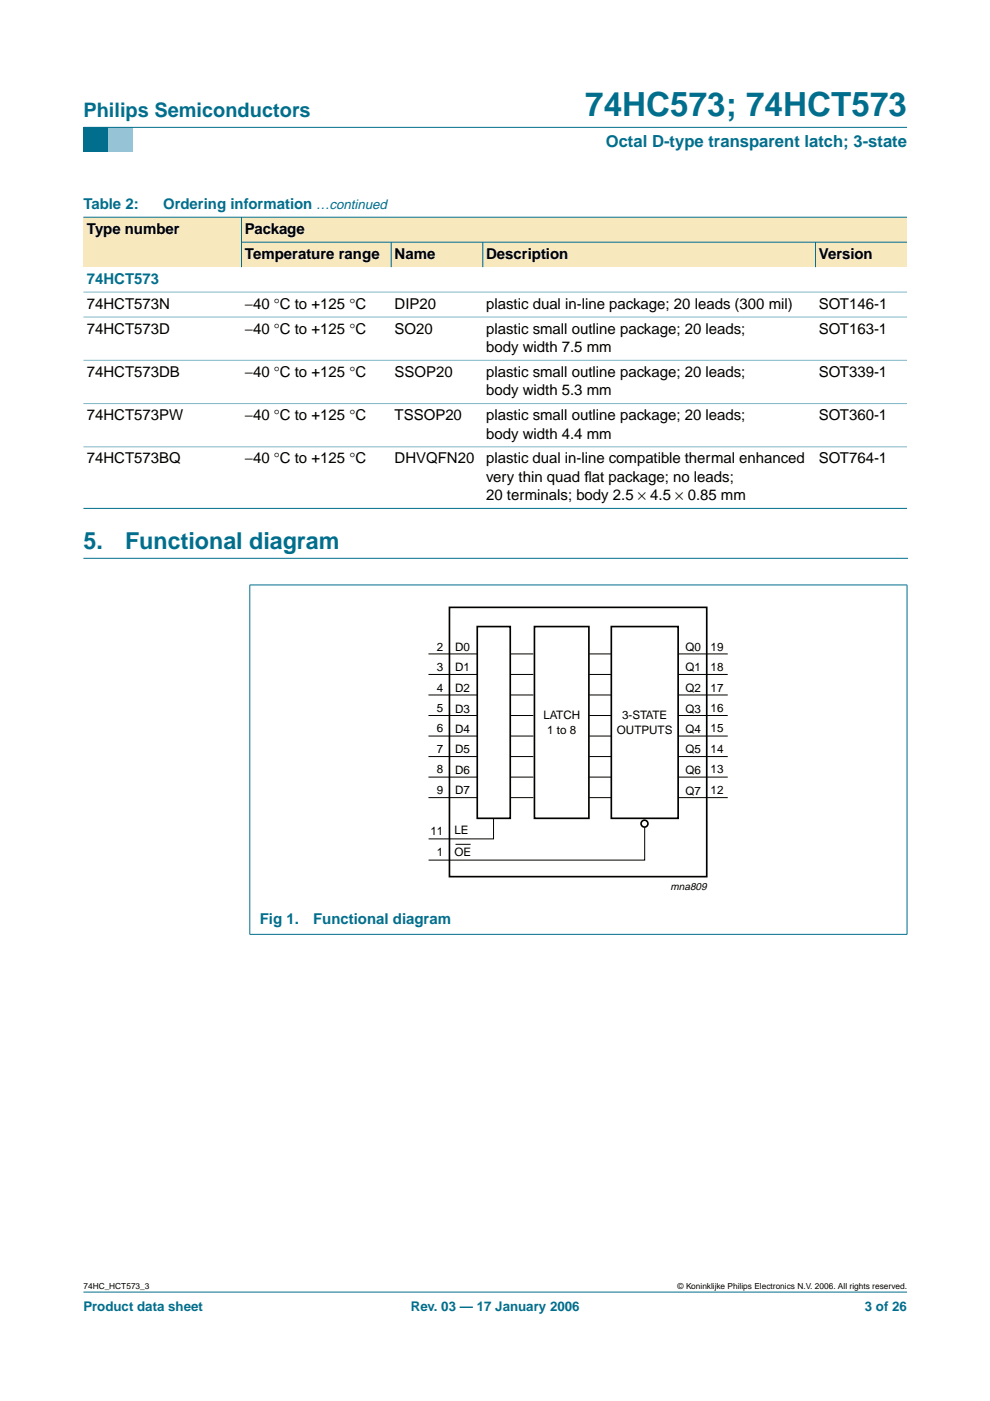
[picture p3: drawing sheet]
<svg xmlns="http://www.w3.org/2000/svg" width="210mm" height="297mm" viewBox="0 0 210 297" stroke-linecap="round" stroke-linejoin="round" font-family="sans-serif">
<defs><g id="words">
<text font-size="7.1" fill="#006e8c" x="124.1" y="24.7">74HC573; 74HCT573</text>
<g font-size="4.9" fill="#006e8c">
<text x="17.7" y="116.4">5.</text>
<text x="26.5" y="116.4">Functional diagram</text>
</g>
<text font-size="4.2" fill="#006e8c" x="17.7" y="24.9">Philips Semiconductors</text>
<text font-size="3.5" fill="#006e8c" x="128.4" y="31.1">Octal D-type transparent latch; 3-state</text>
<g font-size="3.2" fill="#006e8c">
<text x="17.7" y="44.3">Table 2:</text>
<text x="34.6" y="44.3">Ordering information …continued</text>
<text x="18.4" y="60.2">74HCT573</text>
<text x="55.1" y="196">Fig 1.</text>
<text x="66.4" y="196">Functional diagram</text>
</g>
<g font-size="3.2">
<text x="18.4" y="49.6">Type number</text>
<text x="51.9" y="49.6">Package</text>
<text x="51.9" y="54.9">Temperature range</text>
<text x="83.7" y="54.9">Name</text>
<text x="103.1" y="54.9">Description</text>
<text x="173.6" y="54.9">Version</text>
<text x="18.4" y="65.5">74HCT573N</text>
<text x="51.9" y="65.5">−40 °C to +125 °C</text>
<text x="83.7" y="65.5">DIP20</text>
<text x="103.1" y="65.5">plastic dual in-line package; 20 leads (300 mil)</text>
<text x="173.6" y="65.5">SOT146-1</text>
<text x="18.4" y="70.7">74HCT573D</text>
<text x="51.9" y="70.7">−40 °C to +125 °C</text>
<text x="83.7" y="70.7">SO20</text>
<text x="103.1" y="70.7">plastic small outline package; 20 leads;</text>
<text x="173.6" y="70.7">SOT163-1</text>
<text x="103.1" y="74.6">body width 7.5 mm</text>
<text x="18.4" y="79.9">74HCT573DB</text>
<text x="51.9" y="79.9">−40 °C to +125 °C</text>
<text x="83.7" y="79.9">SSOP20</text>
<text x="103.1" y="79.9">plastic small outline package; 20 leads;</text>
<text x="103.1" y="83.8">body width 5.3 mm</text>
<text x="173.6" y="79.9">SOT339-1</text>
<text x="18.4" y="89.1">74HCT573PW</text>
<text x="51.9" y="89.1">−40 °C to +125 °C</text>
<text x="83.7" y="89.1">TSSOP20</text>
<text x="103.1" y="89.1">plastic small outline package; 20 leads;</text>
<text x="173.6" y="89.1">SOT360-1</text>
<text x="103.1" y="93">body width 4.4 mm</text>
<text x="18.4" y="98.3">74HCT573BQ</text>
<text x="51.9" y="98.3">−40 °C to +125 °C</text>
<text x="83.7" y="98.3">DHVQFN20</text>
<text x="103.1" y="98.3">plastic dual in-line compatible thermal enhanced</text>
<text x="173.6" y="98.3">SOT764-1</text>
<text x="103.1" y="102.1">very thin quad f</text>
<text x="103.1" y="106">20 terminals; body 2.5 × 4.5 × 0.85 mm</text>
<text x="123.9" y="102.1">lat package; no leads;</text>
</g>
<g font-size="2.8" fill="#006e8c">
<text x="17.7" y="278">Product data sheet</text>
<text x="87.1" y="278">Rev. 03 — 17 January 2006</text>
<text x="183.4" y="278">3 of 26</text>
</g>
<g font-size="2.5">
<text x="92.6" y="138">2</text>
<text x="150.7" y="138">19</text>
<text x="92.6" y="142.3">3</text>
<text x="96.5" y="138">D0</text>
<text x="96.5" y="142.3">D1</text>
<text x="145.3" y="138.1">Q0</text>
<text x="145.3" y="142.3">Q1</text>
<text x="150.7" y="142.3">18</text>
<text x="92.6" y="146.6">4</text>
<text x="96.5" y="146.7">D2</text>
<text x="145.3" y="146.7">Q2</text>
<text x="150.7" y="146.6">17</text>
<text x="92.6" y="155.3">6</text>
<text x="92.6" y="151">5</text>
<text x="96.5" y="151.1">D3</text>
<text x="96.5" y="155.5">D4</text>
<text x="115.2" y="152.5">LATCH</text>
<text x="116" y="155.5">1 to 8</text>
<text x="130.8" y="155.5">OUTPUTS</text>
<text x="131.9" y="152.5">3-STATE</text>
<text x="145.3" y="151.1">Q3</text>
<text x="145.3" y="155.5">Q4</text>
<text x="150.7" y="155.3">15</text>
<text x="150.7" y="151">16</text>
<text x="92.6" y="159.6">7</text>
<text x="96.5" y="159.6">D5</text>
<text x="145.3" y="159.7">Q5</text>
<text x="150.7" y="159.6">14</text>
<text x="92.6" y="164">8</text>
<text x="96.5" y="164">D6</text>
<text x="145.3" y="164.1">Q6</text>
<text x="150.7" y="164">13</text>
<text x="92.6" y="168.3">9</text>
<text x="96.5" y="168.4">D7</text>
<text x="145.3" y="168.5">Q7</text>
<text x="150.7" y="168.3">12</text>
<text x="91.2" y="177">11</text>
<text x="96.4" y="176.9">LE</text>
<text x="92.6" y="181.5">1</text>
<text x="96.4" y="181.4">OE</text>
</g>
<text font-size="2.2" x="142.2" y="188.7">mna809</text>
<g font-size="1.8">
<text x="17.7" y="273.4">74HC_HCT573_3</text>
<text x="143.7" y="273.4">© Koninklijke Philips Electronics N.V. 2006. All rights reserved.</text>
</g>
</g></defs>
<path d="M17.7 273.9h174.6z" fill="#006e8c" stroke="#006e8c" stroke-width=".21"/>
<path d="M17.7 27h5.3v5.3h-5.3z" fill-rule="evenodd" fill="#006e8c"/>
<path d="M23 27h5.3v5.3h-5.3z" fill-rule="evenodd" fill="#96c4d6"/>
<path d="M17.7 27h174.6z" fill="#006e8c" stroke="#006e8c" stroke-width=".21"/>
<path d="M17.7 118.4h174.7" fill="none" stroke="#006e8c" stroke-width=".21"/>
<g fill="#f7e8bd">
<path d="M17.7 46.1h33.5v10.5h-33.5z" fill-rule="evenodd"/>
<path d="M51.2 46.1h141.1v5.2h-141.1z" fill-rule="evenodd"/>
<path d="M51.2 51.3h31.8v5.3h-31.8z" fill-rule="evenodd"/>
<path d="M83 51.3h19.4v5.3h-19.4z" fill-rule="evenodd"/>
<path d="M102.4 51.3h70.5v5.3h-70.5z" fill-rule="evenodd"/>
<path d="M172.9 51.3h19.4v5.3h-19.4z" fill-rule="evenodd"/>
</g>
<g fill="#006e8c" stroke="#006e8c" stroke-width=".21">
<path d="M51.2 46v10.6z"/>
<path d="M83 51.3v5.3z"/>
<path d="M102.4 51.3v5.3z"/>
<path d="M172.9 51.3v5.3z"/>
<path d="M17.7 46.1h174.6z"/>
<path d="M51.2 51.3h141.1z"/>
<path d="M17.7 107.8h174.6z"/>
<path d="M53 124.1v74z"/>
<path d="M192.3 124.1v74z"/>
<path d="M52.9 124h139.5z"/>
<path d="M52.9 198.1h139.5z"/>
</g>
<g fill="#80b6c6" stroke="#80b6c6" stroke-width=".21">
<path d="M17.7 61.9h174.6z"/>
<path d="M17.7 67.2h174.6z"/>
<path d="M17.7 76.4h174.6z"/>
<path d="M17.7 85.6h174.6z"/>
<path d="M17.7 94.7h174.6z"/>
</g>
<g fill="none" stroke="#000" stroke-width=".35">
<path d="M95.3 128.8h54.5v57.1h-54.5zM101.2 132.8h7v40.7h-7zM113.3 132.8h11.6v40.7h-11.6zM129.6 132.8h14.2v40.7h-14.2z"/>
<circle cx="136.6" cy="174.6" r=".73"/>
</g>
<g fill="none" stroke="#000" stroke-width=".21">
<path d="M90.8 138.6h10.4M108.2 138.6h4.9M124.9 138.6h4.7M143.8 138.6h10.5M90.8 143h10.4M90.8 147.3h10.4M90.8 151.7h10.4M90.8 156.1h10.4M108.2 143h4.9M108.2 147.3h4.9M108.2 151.7h4.9M108.2 156.1h4.9"/>
<path d="M124.9 143h4.7M124.9 147.3h4.7M124.9 151.7h4.7M124.9 156.1h4.7M143.8 143h10.5M143.8 147.3h10.5M143.8 151.7h10.5M143.8 156.1h10.5M90.8 160.4h10.4M90.8 164.8h10.4M90.8 169.1h10.4M96.6 179h3.2"/>
<path d="M104.6 173.6v4.3h-13.7M108.2 160.4h4.9M108.2 164.8h4.9M108.2 169.1h4.9M124.9 160.4h4.7M124.9 164.8h4.7M124.9 169.1h4.7M136.7 175.4v7h-45.8M143.8 160.4h10.5M143.8 164.8h10.5M143.8 169.1h10.5"/>
</g>
<use href="#words"/>
</svg>
